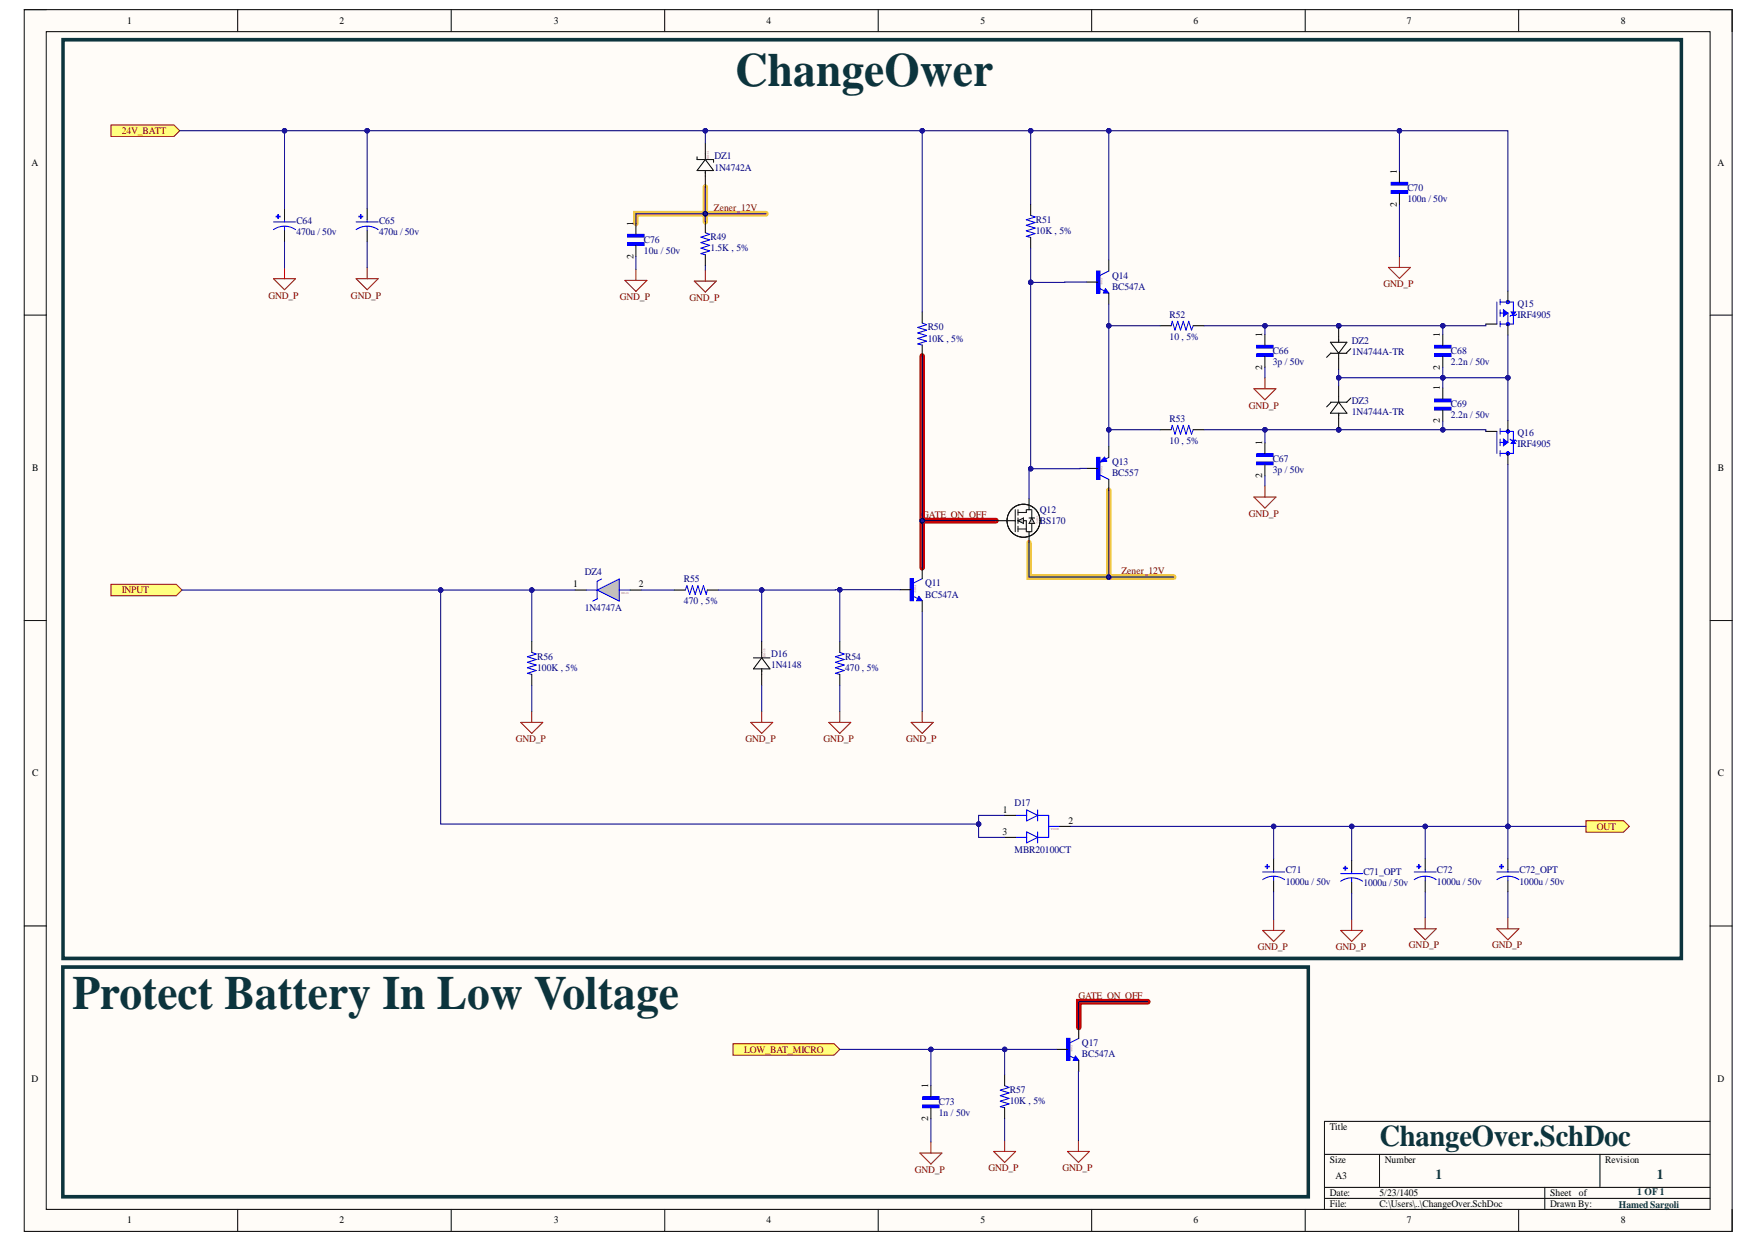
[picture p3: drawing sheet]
<svg xmlns="http://www.w3.org/2000/svg" width="297mm" height="210mm" viewBox="0 0 297 210" stroke-linecap="round" stroke-linejoin="round" font-family="sans-serif">
<defs><g id="words">
<g font-size="8" fill="#0c343d">
<text x="124.2" y="14.5">ChangeOwer</text>
<text x="12.3" y="170.5">Protect Battery In Low Voltage</text>
</g>
<text font-size="5.1" fill="#0c343d" x="233.1" y="193.7">ChangeOver.SchDoc</text>
<g font-size="2.4" fill="#0c343d">
<text x="242.5" y="199.3">1</text>
<text x="279.9" y="199.3">1</text>
</g>
<g font-size="1.7">
<text x="21.5" y="4">1</text>
<text x="57.4" y="4">2</text>
<text x="93.6" y="4">3</text>
<text x="129.5" y="4">4</text>
<text x="165.6" y="4">5</text>
<text x="201.7" y="4">6</text>
<text x="237.7" y="4">7</text>
<text x="273.8" y="4">8</text>
<text x="5.3" y="28">A</text>
<text x="290.2" y="28">A</text>
<text x="5.4" y="79.6">B</text>
<text x="290.3" y="79.6">B</text>
<text x="96.9" y="99.2">1</text>
<text x="107.9" y="99.2">2</text>
<text x="5.4" y="131.2">C</text>
<text x="290.3" y="131.2">C</text>
<text x="169.5" y="137.4">1</text>
<text x="169.4" y="141.1">3</text>
<text x="180.5" y="139.2">2</text>
<text x="5.3" y="182.8">D</text>
<text x="290.2" y="182.8">D</text>
<text x="224.7" y="191">Title</text>
<text x="224.7" y="196.5">Size</text>
<text x="234" y="196.5">Number</text>
<text x="271.2" y="196.5">Revision</text>
<text x="224.7" y="202.1">Date:</text>
<text x="224.7" y="204">File:</text>
<text x="225.6" y="199.3">A3</text>
<text x="233.1" y="202.1">5/23/1405</text>
<text x="233.1" y="204">C:\Users\..\ChangeOver.SchDoc</text>
<text x="261.9" y="202.1">Sheet</text>
<text x="261.9" y="204">Drawn By:</text>
<text x="266.8" y="202.1">of</text>
<text x="21.5" y="206.8">1</text>
<text x="57.4" y="206.8">2</text>
<text x="93.6" y="206.8">3</text>
<text x="129.5" y="206.8">4</text>
<text x="165.6" y="206.8">5</text>
<text x="201.7" y="206.8">6</text>
<text x="237.7" y="206.8">7</text>
<text x="273.8" y="206.8">8</text>
</g>
<g font-size="1.7" fill="#800000">
<text x="20.6" y="22.7">24V_BATT</text>
<text x="120.6" y="35.7">Zener_12V</text>
<text x="45.3" y="50.5">GND_P</text>
<text x="59.3" y="50.5">GND_P</text>
<text x="104.7" y="50.7">GND_P</text>
<text x="116.5" y="50.8">GND_P</text>
<text x="233.7" y="48.5">GND_P</text>
<text x="211" y="69.1">GND_P</text>
<text x="155.8" y="87.6">GATE_ON_OFF</text>
<text x="211" y="87.3">GND_P</text>
<text x="20.6" y="100.3">INPUT</text>
<text x="189.5" y="97">Zener_12V</text>
<text x="87.1" y="125.4">GND_P</text>
<text x="126" y="125.4">GND_P</text>
<text x="139.2" y="125.4">GND_P</text>
<text x="153.1" y="125.4">GND_P</text>
<text x="269.8" y="140.2">OUT</text>
<text x="212.5" y="160.6">GND_P</text>
<text x="225.7" y="160.6">GND_P</text>
<text x="238.1" y="160.3">GND_P</text>
<text x="252.1" y="160.3">GND_P</text>
<text x="182.2" y="168.9">GATE_ON_OFF</text>
<text x="125.7" y="177.9">LOW_BAT_MICRO</text>
<text x="167" y="198">GND_P</text>
<text x="179.5" y="198">GND_P</text>
<text x="154.6" y="198.2">GND_P</text>
</g>
<g font-size="1.7" fill="#000080">
<text x="120.7" y="26.9">DZ1</text>
<text x="120.7" y="28.8">1N4742A</text>
<text x="237.8" y="32.2">C70</text>
<text x="237.8" y="34.1">100n / 50v</text>
<text x="50.1" y="37.8">C64</text>
<text x="50.1" y="39.6">470u / 50v</text>
<text x="64" y="37.8">C65</text>
<text x="64" y="39.6">470u / 50v</text>
<text x="108.8" y="41">C76</text>
<text x="120" y="40.6">R49</text>
<text x="175" y="37.6">R51</text>
<text x="175" y="39.6">10K , 5%</text>
<text x="108.8" y="42.9">10u / 50v</text>
<text x="120" y="42.4">1.5K , 5%</text>
<text x="187.9" y="47.1">Q14</text>
<text x="187.9" y="49">BC547A</text>
<text x="197.6" y="53.7">R52</text>
<text x="256.4" y="51.8">Q15</text>
<text x="256.4" y="53.8">IRF4905</text>
<text x="156.8" y="55.8">R50</text>
<text x="156.8" y="57.7">10K , 5%</text>
<text x="197.6" y="57.5">10 , 5%</text>
<text x="215" y="59.8">C66</text>
<text x="228.4" y="58.2">DZ2</text>
<text x="245.2" y="59.8">C68</text>
<text x="215" y="61.6">3p / 50v</text>
<text x="228.4" y="60">1N4744A-TR</text>
<text x="245.2" y="61.6">2.2n / 50v</text>
<text x="197.6" y="71.3">R53</text>
<text x="228.4" y="68.2">DZ3</text>
<text x="228.4" y="70.2">1N4744A-TR</text>
<text x="245.2" y="68.8">C69</text>
<text x="245.2" y="70.7">2.2n / 50v</text>
<text x="197.6" y="75.1">10 , 5%</text>
<text x="256.4" y="73.6">Q16</text>
<text x="256.4" y="75.6">IRF4905</text>
<text x="187.9" y="78.5">Q13</text>
<text x="187.9" y="80.5">BC557</text>
<text x="215" y="78.1">C67</text>
<text x="215" y="80">3p / 50v</text>
<text x="175.7" y="86.6">Q12</text>
<text x="175.7" y="88.6">BS170</text>
<text x="98.8" y="97.2">DZ4</text>
<text x="115.6" y="98.3">R55</text>
<text x="156.3" y="99.1">Q11</text>
<text x="156.3" y="101">BC547A</text>
<text x="98.8" y="103.2">1N4747A</text>
<text x="115.6" y="102.1">470 , 5%</text>
<text x="90.8" y="111.5">R56</text>
<text x="90.8" y="113.4">100K , 5%</text>
<text x="130.3" y="111.1">D16</text>
<text x="130.3" y="112.9">1N4148</text>
<text x="142.8" y="111.5">R54</text>
<text x="142.8" y="113.4">470 , 5%</text>
<text x="171.4" y="136.3">D17</text>
<text x="171.4" y="144.1">MBR20100CT</text>
<text x="217.2" y="147.6">C71</text>
<text x="217.2" y="149.5">1000u / 50v</text>
<text x="230.4" y="147.8">C71_OPT</text>
<text x="230.4" y="149.8">1000u / 50v</text>
<text x="242.8" y="147.6">C72</text>
<text x="242.8" y="149.5">1000u / 50v</text>
<text x="256.8" y="147.6">C72_OPT</text>
<text x="256.8" y="149.5">1000u / 50v</text>
<text x="182.8" y="176.8">Q17</text>
<text x="182.8" y="178.7">BC547A</text>
<text x="170.6" y="184.7">R57</text>
<text x="158.6" y="186.7">C73</text>
<text x="158.6" y="188.6">1n / 50v</text>
<text x="170.6" y="186.6">10K , 5%</text>
</g>
<g font-size="1.7" fill="#0c343d">
<text x="276.6" y="202">1 OF 1</text>
<text x="273.5" y="204.2">Hamed Sargoli</text>
</g>
<g font-size="1.6">
<text x="236" y="29.3" transform="rotate(-90 236 29.3)">1</text>
<text x="236" y="34.9" transform="rotate(-90 236 34.9)">2</text>
<text x="107" y="38.1" transform="rotate(-90 107 38.1)">1</text>
<text x="107" y="43.7" transform="rotate(-90 107 43.7)">2</text>
<text x="213.3" y="56.9" transform="rotate(-90 213.3 56.9)">1</text>
<text x="243.3" y="56.9" transform="rotate(-90 243.3 56.9)">1</text>
<text x="213.3" y="62.5" transform="rotate(-90 213.3 62.5)">2</text>
<text x="243.3" y="65.9" transform="rotate(-90 243.3 65.9)">1</text>
<text x="243.3" y="62.5" transform="rotate(-90 243.3 62.5)">2</text>
<text x="243.3" y="71.5" transform="rotate(-90 243.3 71.5)">2</text>
<text x="213.3" y="75.2" transform="rotate(-90 213.3 75.2)">1</text>
<text x="213.3" y="80.8" transform="rotate(-90 213.3 80.8)">2</text>
<text x="156.8" y="183.9" transform="rotate(-90 156.8 183.9)">1</text>
<text x="156.8" y="189.4" transform="rotate(-90 156.8 189.4)">2</text>
</g>
<g font-size=".5" fill="#a64d79">
<text x="119.8" y="26.8" transform="rotate(-90 119.8 26.8)">DO-41</text>
<text x="185.9" y="46.9" transform="rotate(90 185.9 46.9)">TO92</text>
<text x="185.9" y="78.8" transform="rotate(90 185.9 78.8)">TO92</text>
<text x="175.1" y="87.2" transform="rotate(90 175.1 87.2)">TO92</text>
<text x="105" y="100.3">DO-41</text>
<text x="154.5" y="98.9" transform="rotate(90 154.5 98.9)">TO92</text>
<text x="129.4" y="111" transform="rotate(-90 129.4 111)">DO-35</text>
<text x="177.6" y="140.2">TO220</text>
<text x="180.9" y="176.6" transform="rotate(90 180.9 176.6)">TO92</text>
</g>
</g></defs>
<path d="M4.1 1.6h288.6v206.5h-288.6z" fill-rule="evenodd" fill="#fffcf8"/>
<path d="M4.1 1.6h288.6v206.5h-288.6z" fill="none" stroke="#000" stroke-width=".17"/>
<path d="M7.8 5.4h281.1v199h-281.1z" fill-rule="evenodd" fill="#fffcf8"/>
<g fill="none" stroke="#000" stroke-width=".17">
<path d="M4.1 1.6h3.7M7.8 5.4h281.1v199h-281.1zM40.2 1.6v3.8M76.2 1.6v3.8M112.3 1.6v3.8M148.4 1.6v3.8M184.5 1.6v3.8M220.5 1.6v3.8M256.6 1.6v3.8M288.9 1.6h3.8v3.8M4.1 53.3h3.7M288.9 53.3h3.8"/>
<path d="M4.1 104.9h3.7M288.9 104.9h3.8M4.1 156.5h3.7M288.9 156.5h3.8M223.8 195.1h65.1M233.1 195.1v5.6M270.3 195.1v5.6M288.9 189.5h-65.1v14.9M40.2 204.4v3.7M76.2 204.4v3.7M112.3 204.4v3.7M148.4 204.4v3.7"/>
<path d="M184.5 204.4v3.7M220.5 204.4v3.7M223.8 200.7h65.1M223.8 202.5h65.1M256.6 204.4v3.7M261 200.7v3.7M292.7 204.4v3.7"/>
</g>
<path d="M119.2 31.6v4.5h-11.8v1.7M129.4 36.1h-10.2v1.4M187.3 82.9v14.6h-13.4v-5.8M187.3 97.5h11" fill="none" stroke="#f1c232" stroke-width=".95"/>
<path d="M155.8 60.2v35.7M155.8 88h12.5M193.9 169.3h-11.6v4.3" fill="none" stroke="#c00" stroke-width=".95"/>
<path d="M252.9 51v3.8M253.5 50.6v.9M253.5 52.4v1.1M253.5 54.3v.9M253.5 52.9h1.3v1.9M253.5 51h2.2v3.8h-2.2M256.3 53.1l-.2 .2h-.8l-.2 .2" fill="none" stroke="#00f" stroke-width=".17"/>
<path d="M255.3 52.7h.8l-.4 .6z" fill="#00f"/>
<path d="M255.3 52.7h.8l-.4 .6z" fill="none" stroke="#00f" stroke-width=".17"/>
<path d="M254 52.4l.8 .5-.8 .6z" fill="#00f"/>
<g fill="none" stroke="#00f" stroke-width=".17">
<path d="M254 52.4l.8 .5-.8 .6zM252.9 72.9v3.7M253.5 72.4v1M253.5 74.2v1.1M253.5 76.2v.9M253.5 72.9h2.2v3.7h-2.2M254.8 72.9v1.9h-1.3M255.1 74.2l.2 .2h.8l.2 .2"/>
<circle cx="254.8" cy="54.8" r=".26"/>
<circle cx="254.8" cy="51" r=".26"/>
</g>
<path d="M251.1 54.8h1.8M254.8 49.2v1.8M254.8 54.8v1.8" fill="none" stroke="#000" stroke-width=".17"/>
<path d="M255.7 74.4l.4 .5h-.8z" fill="#00f"/>
<path d="M255.7 74.4l.4 .5h-.8z" fill="none" stroke="#00f" stroke-width=".17"/>
<path d="M254 74.2l.8 .6-.8 .5z" fill="#00f"/>
<g fill="none" stroke="#00f" stroke-width=".17">
<path d="M197.9 55.1l.2-.8 .4 1.5 .5-1.5 .5 1.5 .4-1.5 .5 1.5 .5-1.5 .4 1.5 .3-.7M254 74.2l.8 .6-.8 .5z"/>
<circle cx="254.8" cy="72.9" r=".26"/>
<circle cx="254.8" cy="76.6" r=".26"/>
</g>
<path d="M196 55.1h1.9M201.6 55.1h1.9M251.1 72.9h1.8M254.8 71v1.9M254.8 76.6v1.9" fill="none" stroke="#000" stroke-width=".17"/>
<path d="M212.3 58.4h2.8v.4h-2.8z" fill-rule="evenodd" fill="#00f"/>
<path d="M212.3 58.4h2.8v.4h-2.8z" fill="none" stroke="#00f" stroke-width=".17"/>
<path d="M212.3 59.8h2.8v.4h-2.8z" fill-rule="evenodd" fill="#00f"/>
<path d="M212.3 59.8h2.8v.4h-2.8zM197.9 72.6l.2-.7 .4 1.5 .5-1.5 .5 1.5 .4-1.5 .5 1.5 .5-1.5 .4 1.5 .3-.8" fill="none" stroke="#00f" stroke-width=".17"/>
<path d="M213.7 56.5v1.9M196 72.6h1.9M201.6 72.6h1.9M213.7 60.2v1.9" fill="none" stroke="#000" stroke-width=".17"/>
<path d="M212.3 76.7h2.8v.4h-2.8z" fill-rule="evenodd" fill="#00f"/>
<path d="M212.3 76.7h2.8v.4h-2.8z" fill="none" stroke="#00f" stroke-width=".17"/>
<path d="M212.3 78.1h2.8v.4h-2.8z" fill-rule="evenodd" fill="#00f"/>
<path d="M212.3 78.1h2.8v.4h-2.8z" fill="none" stroke="#00f" stroke-width=".17"/>
<path d="M213.7 74.8v1.9M213.7 78.5v1.9" fill="none" stroke="#000" stroke-width=".17"/>
<path d="M242.4 58.4h2.8v.4h-2.8z" fill-rule="evenodd" fill="#00f"/>
<path d="M242.4 58.4h2.8v.4h-2.8z" fill="none" stroke="#00f" stroke-width=".17"/>
<path d="M242.4 59.8h2.8v.4h-2.8z" fill-rule="evenodd" fill="#00f"/>
<path d="M242.4 59.8h2.8v.4h-2.8z" fill="none" stroke="#00f" stroke-width=".17"/>
<path d="M243.8 56.5v1.9M243.8 60.2v1.9" fill="none" stroke="#000" stroke-width=".17"/>
<path d="M242.4 67.4h2.8v.5h-2.8z" fill-rule="evenodd" fill="#00f"/>
<path d="M242.4 67.4h2.8v.5h-2.8z" fill="none" stroke="#00f" stroke-width=".17"/>
<path d="M242.4 68.8h2.8v.5h-2.8z" fill-rule="evenodd" fill="#00f"/>
<path d="M242.4 68.8h2.8v.5h-2.8z" fill="none" stroke="#00f" stroke-width=".17"/>
<path d="M243.8 65.6v1.8M243.8 69.3v1.9" fill="none" stroke="#000" stroke-width=".17"/>
<circle cx="226.2" cy="55.1" r=".37" fill="#000080"/>
<circle cx="226.2" cy="55.1" r=".37" fill="none" stroke="#000080" stroke-width=".17"/>
<path d="M226.2 55.1v1.8" fill="none" stroke="#000" stroke-width=".17"/>
<circle cx="226.2" cy="55.1" r=".37" fill="#000080"/>
<circle cx="226.2" cy="55.1" r=".37" fill="none" stroke="#000080" stroke-width=".17"/>
<path d="M224.8 57.8h2.8l-1.4 1.9zM224.8 59.7h2.8M224.9 59.7l-.8 .7M226.2 56.9v.9M226.2 59.7v2.8M228.2 58.9l-.7 .7" fill="none" stroke="#000" stroke-width=".17"/>
<circle cx="226.2" cy="72.6" r=".37" fill="#000080"/>
<circle cx="226.2" cy="72.6" r=".37" fill="none" stroke="#000080" stroke-width=".17"/>
<path d="M226.2 70.8v1.8" fill="none" stroke="#000" stroke-width=".17"/>
<circle cx="226.2" cy="72.6" r=".37" fill="#000080"/>
<circle cx="226.2" cy="72.6" r=".37" fill="none" stroke="#000080" stroke-width=".17"/>
<path d="M224.8 68h2.8M224.9 68l-.7 .8M226.2 65.2v2.8M226.2 69.8v1M226.2 68l1.4 1.8h-2.8zM228.2 67.3l-.7 .7" fill="none" stroke="#000" stroke-width=".17"/>
<path d="M185.3 45.8h.6v3.7h-.6z" fill-rule="evenodd" fill="#00f"/>
<path d="M185.3 45.8h.6v3.7h-.6zM185.7 48.7l.9 .5M186.8 48.8l.5 .7h-.9zM186.8 49.2l.1 .1h-.3l.2-.3 .4 .4h-.6M187.3 45.8l-1.4 .7" fill="none" stroke="#00f" stroke-width=".17"/>
<path d="M183.6 47.7h1.9M187.3 43.9v1.9M187.3 49.5v1.9" fill="none" stroke="#000" stroke-width=".17"/>
<path d="M185.3 77.3h.6v3.7h-.6z" fill-rule="evenodd" fill="#00f"/>
<path d="M174.1 36.4l.8 .3-1.5 .4 1.5 .5-1.5 .5 1.5 .4-1.5 .5 1.5 .5-1.5 .4 .7 .2M185.3 77.3h.6v3.7h-.6zM186.6 77.8h-.3l.3-.2 .2 .3h-.8l.6-.5 .3 .5M186.6 77.3l.4 .6-1.1 .2zM187.3 77.3l-.5 .3M185.9 80.3l1.4 .7" fill="none" stroke="#00f" stroke-width=".17"/>
<g fill="none" stroke="#000" stroke-width=".17">
<path d="M174.1 34.5v1.9M174.1 40.1v1.9M183.6 79.2h1.9M187.3 75.4v1.9M168.3 88h3.2M171.5 86.1v3.8M172 86.1v1M172 87.5v1M172 88.9v1M172 89.4h1.4M172.9 88h.5v1.9M173.4 86.1v.5h-1.4"/>
<path d="M173.9 84.3v1.8M173.9 89.9v1.8M173.9 87.5h.9M174.3 86.1v1.4M174.3 88.5v1.4M187.3 81v1.9"/>
<circle cx="172.9" cy="88" r="2.79"/>
</g>
<path d="M172 88l.9-.5v1z" fill="#c0c0c0"/>
<path d="M172 88l.9-.5v1z" fill="none" stroke="#000" stroke-width=".17"/>
<path d="M174.3 87.5l.5 1h-.9z" fill="#c0c0c0"/>
<path d="M173.5 89.9h.7M173.5 86.1h.7M174.3 87.5l.5 1h-.9z" fill="none" stroke="#000" stroke-width=".17"/>
<path d="M235.1 30.8h2.7v.5h-2.7z" fill-rule="evenodd" fill="#00f"/>
<path d="M235.1 30.8h2.7v.5h-2.7z" fill="none" stroke="#00f" stroke-width=".17"/>
<path d="M235.1 32.2h2.7v.5h-2.7z" fill-rule="evenodd" fill="#00f"/>
<g fill="none" stroke="#00f" stroke-width=".17">
<path d="M235.1 32.2h2.7v.5h-2.7zM155.8 54.6l.8 .3-1.5 .4 1.5 .5-1.5 .5 1.5 .4-1.5 .5 1.5 .5-1.5 .4 .7 .2M115.8 99.7l.3-.7 .4 1.5 .5-1.5 .5 1.5 .4-1.5 .5 1.5 .5-1.5 .4 1.5 .2-.8M89.8 110.3l.8 .2-1.5 .5 1.5 .5-1.5 .4 1.5 .5-1.5 .5 1.5 .4-1.5 .5 .7 .2M141.9 110.3l.7 .2-1.5 .5 1.5 .5-1.5 .4 1.5 .5-1.5 .5 1.5 .4-1.5 .5 .8 .2M171.6 137.8h1.9M173.5 136.9l1.8 .9-1.8 .9zM175.3 137.8h1.9v3.7h-1.9M175.3 136.9v1.8M177.2 139.7h1.9M171.6 141.5h1.9M173.5 140.6l1.8 .9-1.8 1z"/>
<path d="M175.3 140.6v1.9"/>
</g>
<g fill="none" stroke="#000" stroke-width=".17">
<path d="M236.5 29v1.8M236.5 32.7v1.8M155.8 52.7v1.9M155.8 58.3v1.9M113.9 99.7h1.9M119.5 99.7h1.9M89.8 108.4v1.9M89.8 114v1.8M141.9 108.4v1.9M141.9 114v1.8M169.7 137.8h1.9M179.1 139.7h1.8"/>
<path d="M169.7 141.5h1.9"/>
</g>
<path d="M253.6 146.1h.1v.7h-.1z" fill-rule="evenodd" fill="#00f"/>
<path d="M253.6 146.1h.1v.7h-.1z" fill="none" stroke="#00f" stroke-width=".17"/>
<path d="M253.4 146.4l.6 .1z" fill-rule="evenodd" fill="#00f"/>
<path d="M119.2 39.3l.7 .3-1.5 .5 1.5 .4-1.5 .5 1.5 .5-1.5 .4 1.5 .5-1.5 .5 .8 .1M252.9 148.7a3.2 3.2 0 0 1 3.7 0M252.9 147.4h3.7M253.4 146.4l.6 .1zM254.8 147v.4M254.8 148.1v.8" fill="none" stroke="#00f" stroke-width=".17"/>
<path d="M119.2 37.5v1.8M119.2 43v1.9M254.8 145.1v1.9M254.8 148.9v1.8" fill="none" stroke="#000" stroke-width=".17"/>
<path d="M18.7 21.1h10.7l1 1-1 1h-10.7z" fill-rule="evenodd" fill="#ffff80"/>
<path d="M18.7 21.1h10.7l1 1-1 1h-10.7z" fill="none" stroke="#800000" stroke-width=".17"/>
<path d="M18.7 98.8h11.1l.9 .9-.9 1h-11.1z" fill-rule="evenodd" fill="#ffff80"/>
<path d="M18.7 98.8h11.1l.9 .9-.9 1h-11.1z" fill="none" stroke="#800000" stroke-width=".17"/>
<path d="M268 138.7h6.3l1 1-1 .9h-6.3z" fill-rule="evenodd" fill="#ffff80"/>
<path d="M268 138.7h6.3l1 1-1 .9h-6.3z" fill="none" stroke="#800000" stroke-width=".17"/>
<path d="M153.8 97.8h.5v3.7h-.5z" fill-rule="evenodd" fill="#00f"/>
<path d="M153.8 97.8h.5v3.7h-.5zM155.8 97.8l-1.5 .7M154.2 100.7l.9 .5M155.3 100.8l.5 .7h-.9zM155.3 101.2l.1 .1h-.3l.2-.3 .3 .4h-.5" fill="none" stroke="#00f" stroke-width=".17"/>
<path d="M152.1 99.7h1.9M155.8 95.9v1.9M155.8 101.5v1.9" fill="none" stroke="#000" stroke-width=".17"/>
<path d="M180.2 175.5h.6v3.7h-.6z" fill-rule="evenodd" fill="#00f"/>
<path d="M180.2 175.5h.6v3.7h-.6zM180.6 178.4l.9 .5M181.7 178.5l.6 .7h-1zM181.7 178.8l.1 .2h-.3l.2-.3 .4 .4h-.6M182.3 175.5l-1.5 .7M169.7 183.5l.8 .3-1.5 .4 1.5 .5-1.5 .5 1.5 .4-1.5 .5 1.5 .5-1.5 .4 .7 .2" fill="none" stroke="#00f" stroke-width=".17"/>
<path d="M178.5 177.4h1.9M182.3 173.6v1.9M182.3 179.2v1.9M169.7 181.6v1.9M169.7 187.2v1.9" fill="none" stroke="#000" stroke-width=".17"/>
<circle cx="155.8" cy="88" r=".37" fill="#000080"/>
<circle cx="155.8" cy="88" r=".37" fill="none" stroke="#000080" stroke-width=".17"/>
<path d="M123.9 176.4h17l1 1-1 .9h-17z" fill-rule="evenodd" fill="#ffff80"/>
<path d="M123.9 176.4h17l1 1-1 .9h-17z" fill="none" stroke="#800000" stroke-width=".17"/>
<path d="M46.9 36.3h.1v.6h-.1z" fill-rule="evenodd" fill="#00f"/>
<path d="M46.9 36.3h.1v.6h-.1z" fill="none" stroke="#00f" stroke-width=".17"/>
<path d="M46.7 36.6h.6h-.6z" fill-rule="evenodd" fill="#00f"/>
<path d="M46.2 38.8a3.2 3.2 0 0 1 3.7 0M46.2 37.5h3.7M46.7 36.6h.6h-.6zM48.1 37.1v.4M48.1 38.3v.7" fill="none" stroke="#00f" stroke-width=".17"/>
<path d="M48.1 35.3v1.8M48.1 39v1.9" fill="none" stroke="#000" stroke-width=".17"/>
<path d="M60.9 36.3h.1v.6h-.1z" fill-rule="evenodd" fill="#00f"/>
<path d="M60.9 36.3h.1v.6h-.1z" fill="none" stroke="#00f" stroke-width=".17"/>
<path d="M60.6 36.6h.7h-.7z" fill-rule="evenodd" fill="#00f"/>
<path d="M60.2 38.8a3.3 3.3 0 0 1 3.7 0M60.2 37.5h3.7M60.6 36.6h.7h-.7zM62 37.1v.4M62 38.3v.7" fill="none" stroke="#00f" stroke-width=".17"/>
<path d="M62 35.3v1.8M62 39v1.9" fill="none" stroke="#000" stroke-width=".17"/>
<path d="M46.2 47.1h3.7l-1.8 1.9zM48.1 45.2v1.9" fill="none" stroke="#800000" stroke-width=".17"/>
<path d="M155.9 185.4h2.8v.4h-2.8z" fill-rule="evenodd" fill="#00f"/>
<path d="M155.9 185.4h2.8v.4h-2.8z" fill="none" stroke="#00f" stroke-width=".17"/>
<path d="M155.9 186.7h2.8v.5h-2.8z" fill-rule="evenodd" fill="#00f"/>
<path d="M155.9 186.7h2.8v.5h-2.8z" fill="none" stroke="#00f" stroke-width=".17"/>
<path d="M157.3 183.5v1.9M157.3 187.2v1.9" fill="none" stroke="#000" stroke-width=".17"/>
<path d="M10.6 6.7h273.5v155.3h-273.5zM10.6 163.4h210.5v38.9h-210.5z" fill="none" stroke="#0c343d" stroke-width=".61"/>
<path d="M239.7 146.1h.1v.7h-.1z" fill-rule="evenodd" fill="#00f"/>
<path d="M239.7 146.1h.1v.7h-.1z" fill="none" stroke="#00f" stroke-width=".17"/>
<path d="M239.4 146.4l.7 .1z" fill-rule="evenodd" fill="#00f"/>
<path d="M238.9 148.7a3.2 3.2 0 0 1 3.8 0M238.9 147.4h3.8M239.4 146.4l.7 .1zM240.8 147v.4M240.8 148.1v.8" fill="none" stroke="#00f" stroke-width=".17"/>
<path d="M240.8 145.1v1.9M240.8 148.9v1.8" fill="none" stroke="#000" stroke-width=".17"/>
<path d="M227.3 146.4h.1v.7h-.1z" fill-rule="evenodd" fill="#00f"/>
<path d="M227.3 146.4h.1v.7h-.1z" fill="none" stroke="#00f" stroke-width=".17"/>
<path d="M227 146.7h.6v.1h-.6z" fill-rule="evenodd" fill="#00f"/>
<path d="M226.5 148.9a3.2 3.2 0 0 1 3.7 0M226.5 147.6h3.7M227 146.7h.6v.1h-.6zM228.4 147.3v.3M228.4 148.4v.7" fill="none" stroke="#00f" stroke-width=".17"/>
<path d="M228.4 145.4v1.9M228.4 149.1v1.9" fill="none" stroke="#000" stroke-width=".17"/>
<path d="M214.1 146.1l.1 .7z" fill-rule="evenodd" fill="#00f"/>
<path d="M214.1 146.1l.1 .7z" fill="none" stroke="#00f" stroke-width=".17"/>
<path d="M213.8 146.4l.6 .1z" fill-rule="evenodd" fill="#00f"/>
<path d="M213.3 148.7a3.2 3.2 0 0 1 3.8 0M213.3 147.4h3.8M213.8 146.4l.6 .1zM215.2 147v.4M215.2 148.1v.8" fill="none" stroke="#00f" stroke-width=".17"/>
<path d="M215.2 145.1v1.9M215.2 148.9v1.8" fill="none" stroke="#000" stroke-width=".17"/>
<g fill="none" stroke="#800000" stroke-width=".17">
<path d="M60.2 47.1h3.7l-1.9 1.9zM62 45.2v1.9M117.3 47.5h3.7l-1.8 1.9zM119.2 45.6v1.9M234.6 45.2h3.7l-1.8 1.9zM236.5 43.3v1.9M211.9 65.7h3.7l-1.9 1.9zM213.7 63.8v1.9M211.9 84h3.7l-1.9 1.9zM213.7 82.1v1.9M88 122.1h3.7l-1.9 1.8zM89.8 120.2v1.9"/>
<path d="M126.8 122.1h3.8l-1.9 1.8zM128.7 120.2v1.9M140 122.1h3.8l-1.9 1.8zM141.9 120.2v1.9M154 122.1h3.7l-1.9 1.8zM155.8 120.2v1.9M213.3 157.2h3.8l-1.9 1.9zM215.2 155.4v1.8M226.5 157.2h3.7l-1.8 1.9zM228.4 155.4v1.8M238.9 157h3.8l-1.9 1.8zM240.8 155.1v1.9"/>
<path d="M252.9 157h3.7l-1.8 1.8zM254.8 155.1v1.9M155.4 194.9h3.8l-1.9 1.8zM157.3 193v1.9M167.9 194.6h3.7l-1.9 1.9zM169.7 192.7v1.9M180.4 194.6h3.7l-1.9 1.9zM182.2 192.7v1.9"/>
</g>
<path d="M100.9 99.7l3.7-1.8v3.7z" fill="#c0c0c0"/>
<path d="M99 99.7h1.9M100.9 99.7l3.7-1.8v3.7zM101.7 97.9l-.8 .3v3l-.7 .4M104.6 99.7h1.9" fill="none" stroke="#00f" stroke-width=".17"/>
<path d="M117.8 26.5v.5h2.8v.4M119.2 24.2v2.8M119.2 28.8v2.8M119.2 27l1.4 1.8h-2.8zM97.2 99.7h1.8M106.5 99.7h1.8M127.3 111.2h2.8M128.7 108.4v2.8M128.7 113v2.8M128.7 111.2l1.4 1.8h-2.8z" fill="none" stroke="#000" stroke-width=".17"/>
<path d="M105.6 47.4h3.7l-1.9 1.8zM107.4 45.5v1.9" fill="none" stroke="#800000" stroke-width=".17"/>
<path d="M106 39.6h2.8v.5h-2.8z" fill-rule="evenodd" fill="#00f"/>
<path d="M106 39.6h2.8v.5h-2.8z" fill="none" stroke="#00f" stroke-width=".17"/>
<path d="M106 41h2.8v.5h-2.8z" fill-rule="evenodd" fill="#00f"/>
<path d="M106 41h2.8v.5h-2.8z" fill="none" stroke="#00f" stroke-width=".17"/>
<path d="M107.4 37.8v1.8M107.4 41.5v1.8" fill="none" stroke="#000" stroke-width=".17"/>
<path d="M213.7 55.1v1.4" fill="none" stroke="#000080" stroke-width=".17"/>
<circle cx="213.7" cy="55.1" r=".37" fill="#000080"/>
<g fill="none" stroke="#000080" stroke-width=".17">
<path d="M213.7 62.1v1.7M213.7 72.6v2.2"/>
<circle cx="213.7" cy="55.1" r=".37"/>
</g>
<circle cx="213.7" cy="72.6" r=".37" fill="#000080"/>
<g fill="none" stroke="#000080" stroke-width=".17">
<path d="M226.2 62.5v1.3M213.7 80.4v1.7"/>
<circle cx="213.7" cy="72.6" r=".37"/>
</g>
<circle cx="226.2" cy="63.8" r=".37" fill="#000080"/>
<g fill="none" stroke="#000080" stroke-width=".17">
<path d="M243.8 71.2v1.4"/>
<circle cx="226.2" cy="63.8" r=".37"/>
</g>
<circle cx="243.8" cy="72.6" r=".37" fill="#000080"/>
<g fill="none" stroke="#000080" stroke-width=".17">
<path d="M243.8 63.8v1.8"/>
<circle cx="243.8" cy="72.6" r=".37"/>
</g>
<circle cx="243.8" cy="63.8" r=".37" fill="#000080"/>
<g fill="none" stroke="#000080" stroke-width=".17">
<path d="M243.8 62.1v1.7"/>
<circle cx="243.8" cy="63.8" r=".37"/>
</g>
<circle cx="243.8" cy="63.8" r=".37" fill="#000080"/>
<g fill="none" stroke="#000080" stroke-width=".17">
<path d="M243.8 55.1v1.4"/>
<circle cx="243.8" cy="63.8" r=".37"/>
</g>
<circle cx="243.8" cy="55.1" r=".37" fill="#000080"/>
<g fill="none" stroke="#000080" stroke-width=".17">
<path d="M187.3 55.1h8.7"/>
<circle cx="243.8" cy="55.1" r=".37"/>
</g>
<circle cx="187.3" cy="55.1" r=".37" fill="#000080"/>
<g fill="none" stroke="#000080" stroke-width=".17">
<path d="M187.3 72.6h8.7"/>
<circle cx="187.3" cy="55.1" r=".37"/>
</g>
<circle cx="187.3" cy="72.6" r=".37" fill="#000080"/>
<g fill="none" stroke="#000080" stroke-width=".17">
<path d="M174.1 34.5v-12.4h13.2v21.8"/>
<circle cx="187.3" cy="72.6" r=".37"/>
</g>
<circle cx="174.1" cy="22.1" r=".37" fill="#000080"/>
<circle cx="174.1" cy="22.1" r=".37" fill="none" stroke="#000080" stroke-width=".17"/>
<circle cx="187.3" cy="22.1" r=".37" fill="#000080"/>
<g fill="none" stroke="#000080" stroke-width=".17">
<path d="M187.3 82.9v14.6h-13.4v-5.8"/>
<circle cx="187.3" cy="22.1" r=".37"/>
</g>
<circle cx="187.3" cy="97.5" r=".37" fill="#000080"/>
<g fill="none" stroke="#000080" stroke-width=".17">
<path d="M187.3 97.5h11"/>
<circle cx="187.3" cy="97.5" r=".37"/>
</g>
<circle cx="187.3" cy="97.5" r=".37" fill="#000080"/>
<g fill="none" stroke="#000080" stroke-width=".17">
<path d="M236.5 22.1v6.9M236.5 34.5v8.8"/>
<circle cx="187.3" cy="97.5" r=".37"/>
</g>
<circle cx="236.5" cy="22.1" r=".37" fill="#000080"/>
<g fill="none" stroke="#000080" stroke-width=".17">
<path d="M174.1 22.1h-18.3v30.6"/>
<circle cx="236.5" cy="22.1" r=".37"/>
</g>
<circle cx="155.8" cy="22.1" r=".37" fill="#000080"/>
<circle cx="155.8" cy="22.1" r=".37" fill="none" stroke="#000080" stroke-width=".17"/>
<circle cx="174.1" cy="22.1" r=".37" fill="#000080"/>
<g fill="none" stroke="#000080" stroke-width=".17">
<path d="M187.3 22.1h67.5v27.1M89.8 115.8v4.4M128.7 115.8v4.4M141.9 115.8v4.4"/>
<circle cx="174.1" cy="22.1" r=".37"/>
</g>
<circle cx="236.5" cy="22.1" r=".37" fill="#000080"/>
<circle cx="236.5" cy="22.1" r=".37" fill="none" stroke="#000080" stroke-width=".17"/>
<circle cx="187.3" cy="22.1" r=".37" fill="#000080"/>
<g fill="none" stroke="#000080" stroke-width=".17">
<path d="M203.5 72.6h47.6v.3"/>
<circle cx="187.3" cy="22.1" r=".37"/>
</g>
<circle cx="213.7" cy="72.6" r=".37" fill="#000080"/>
<circle cx="213.7" cy="72.6" r=".37" fill="none" stroke="#000080" stroke-width=".17"/>
<circle cx="226.2" cy="72.6" r=".37" fill="#000080"/>
<circle cx="226.2" cy="72.6" r=".37" fill="none" stroke="#000080" stroke-width=".17"/>
<circle cx="243.8" cy="72.6" r=".37" fill="#000080"/>
<g fill="none" stroke="#000080" stroke-width=".17">
<path d="M251.1 54.8v.3h-47.6"/>
<circle cx="243.8" cy="72.6" r=".37"/>
</g>
<circle cx="213.7" cy="55.1" r=".37" fill="#000080"/>
<circle cx="213.7" cy="55.1" r=".37" fill="none" stroke="#000080" stroke-width=".17"/>
<circle cx="226.2" cy="55.1" r=".37" fill="#000080"/>
<circle cx="226.2" cy="55.1" r=".37" fill="none" stroke="#000080" stroke-width=".17"/>
<circle cx="243.8" cy="55.1" r=".37" fill="#000080"/>
<g fill="none" stroke="#000080" stroke-width=".17">
<path d="M254.8 63.8h-28.6v1.4"/>
<circle cx="243.8" cy="55.1" r=".37"/>
</g>
<circle cx="226.2" cy="63.8" r=".37" fill="#000080"/>
<circle cx="226.2" cy="63.8" r=".37" fill="none" stroke="#000080" stroke-width=".17"/>
<circle cx="243.8" cy="63.8" r=".37" fill="#000080"/>
<circle cx="243.8" cy="63.8" r=".37" fill="none" stroke="#000080" stroke-width=".17"/>
<circle cx="254.8" cy="63.8" r=".38" fill="#000080"/>
<g fill="none" stroke="#000080" stroke-width=".17">
<path d="M254.8 56.6v14.4"/>
<circle cx="254.8" cy="63.8" r=".38"/>
</g>
<circle cx="254.8" cy="63.8" r=".38" fill="#000080"/>
<g fill="none" stroke="#000080" stroke-width=".17">
<path d="M187.3 51.4v24"/>
<circle cx="254.8" cy="63.8" r=".38"/>
</g>
<circle cx="187.3" cy="55.1" r=".37" fill="#000080"/>
<circle cx="187.3" cy="55.1" r=".37" fill="none" stroke="#000080" stroke-width=".17"/>
<circle cx="187.3" cy="72.6" r=".37" fill="#000080"/>
<g fill="none" stroke="#000080" stroke-width=".17">
<path d="M165.3 139.3v2.2h4.4"/>
<circle cx="187.3" cy="72.6" r=".37"/>
</g>
<circle cx="165.3" cy="139.3" r=".37" fill="#000080"/>
<g fill="none" stroke="#000080" stroke-width=".17">
<path d="M180.9 139.7h59.9"/>
<circle cx="165.3" cy="139.3" r=".37"/>
</g>
<circle cx="215.2" cy="139.7" r=".38" fill="#000080"/>
<circle cx="215.2" cy="139.7" r=".38" fill="none" stroke="#000080" stroke-width=".17"/>
<circle cx="228.4" cy="139.7" r=".37" fill="#000080"/>
<circle cx="228.4" cy="139.7" r=".37" fill="none" stroke="#000080" stroke-width=".17"/>
<circle cx="240.8" cy="139.7" r=".37" fill="#000080"/>
<g fill="none" stroke="#000080" stroke-width=".17">
<path d="M254.8 139.7h13.2M240.8 150.7v4.4M254.8 150.7v4.4"/>
<circle cx="240.8" cy="139.7" r=".37"/>
</g>
<circle cx="254.8" cy="139.7" r=".38" fill="#000080"/>
<g fill="none" stroke="#000080" stroke-width=".17">
<path d="M129.4 36.1h-10.2v1.4M119.2 44.9v.7"/>
<circle cx="254.8" cy="139.7" r=".38"/>
</g>
<circle cx="119.2" cy="36.1" r=".37" fill="#000080"/>
<g fill="none" stroke="#000080" stroke-width=".17">
<path d="M169.7 177.4h8.8"/>
<circle cx="119.2" cy="36.1" r=".37"/>
</g>
<circle cx="169.7" cy="177.4" r=".37" fill="#000080"/>
<g fill="none" stroke="#000080" stroke-width=".17">
<path d="M48.1 40.9v4.3M62 40.9v4.3M30.7 99.7h43.8M169.7 189.1v3.6M182.3 181.1l-.1 11.6"/>
<circle cx="169.7" cy="177.4" r=".37"/>
</g>
<circle cx="74.5" cy="99.7" r=".37" fill="#000080"/>
<g fill="none" stroke="#000080" stroke-width=".17">
<path d="M157.3 177.4v6.1M193.9 169.3h-11.6v4.3M157.3 189.1v3.9"/>
<circle cx="74.5" cy="99.7" r=".37"/>
</g>
<circle cx="157.3" cy="177.4" r=".37" fill="#000080"/>
<g fill="none" stroke="#000080" stroke-width=".17">
<path d="M141.9 99.7h10.2"/>
<circle cx="157.3" cy="177.4" r=".37"/>
</g>
<circle cx="141.9" cy="99.7" r=".37" fill="#000080"/>
<g fill="none" stroke="#000080" stroke-width=".17">
<path d="M128.7 99.7v8.7M155.8 103.4v16.8"/>
<circle cx="141.9" cy="99.7" r=".37"/>
</g>
<circle cx="128.7" cy="99.7" r=".37" fill="#000080"/>
<g fill="none" stroke="#000080" stroke-width=".17">
<path d="M121.4 99.7h20.5v8.7"/>
<circle cx="128.7" cy="99.7" r=".37"/>
</g>
<circle cx="128.7" cy="99.7" r=".37" fill="#000080"/>
<circle cx="128.7" cy="99.7" r=".37" fill="none" stroke="#000080" stroke-width=".17"/>
<circle cx="141.9" cy="99.7" r=".37" fill="#000080"/>
<g fill="none" stroke="#000080" stroke-width=".17">
<path d="M89.8 108.4v-8.7h-15.3v39.6h90.8v-1.5h4.4"/>
<circle cx="141.9" cy="99.7" r=".37"/>
</g>
<circle cx="89.9" cy="99.7" r=".37" fill="#000080"/>
<circle cx="89.9" cy="99.7" r=".37" fill="none" stroke="#000080" stroke-width=".17"/>
<circle cx="74.5" cy="99.7" r=".37" fill="#000080"/>
<circle cx="74.5" cy="99.7" r=".37" fill="none" stroke="#000080" stroke-width=".17"/>
<circle cx="165.3" cy="139.3" r=".37" fill="#000080"/>
<g fill="none" stroke="#000080" stroke-width=".17">
<path d="M48.1 22.1v13.2"/>
<circle cx="165.3" cy="139.3" r=".37"/>
</g>
<circle cx="48.1" cy="22.1" r=".37" fill="#000080"/>
<g fill="none" stroke="#000080" stroke-width=".17">
<path d="M62 22.1v13.2"/>
<circle cx="48.1" cy="22.1" r=".37"/>
</g>
<circle cx="62" cy="22.1" r=".37" fill="#000080"/>
<g fill="none" stroke="#000080" stroke-width=".17">
<path d="M240.8 145.1v-5.4h14v5.4"/>
<circle cx="62" cy="22.1" r=".37"/>
</g>
<circle cx="240.8" cy="139.7" r=".37" fill="#000080"/>
<circle cx="240.8" cy="139.7" r=".37" fill="none" stroke="#000080" stroke-width=".17"/>
<circle cx="254.8" cy="139.7" r=".38" fill="#000080"/>
<g fill="none" stroke="#000080" stroke-width=".17">
<path d="M254.8 78.5v61.2"/>
<circle cx="254.8" cy="139.7" r=".38"/>
</g>
<circle cx="254.8" cy="139.7" r=".38" fill="#000080"/>
<g fill="none" stroke="#000080" stroke-width=".17">
<path d="M141.9 177.4h27.8v4.2"/>
<circle cx="254.8" cy="139.7" r=".38"/>
</g>
<circle cx="157.3" cy="177.4" r=".37" fill="#000080"/>
<circle cx="157.3" cy="177.4" r=".37" fill="none" stroke="#000080" stroke-width=".17"/>
<circle cx="169.7" cy="177.4" r=".37" fill="#000080"/>
<g fill="none" stroke="#000080" stroke-width=".17">
<path d="M30.4 22.1h125.4"/>
<circle cx="169.7" cy="177.4" r=".37"/>
</g>
<circle cx="48.1" cy="22.1" r=".37" fill="#000080"/>
<circle cx="48.1" cy="22.1" r=".37" fill="none" stroke="#000080" stroke-width=".17"/>
<circle cx="62" cy="22.1" r=".37" fill="#000080"/>
<circle cx="62" cy="22.1" r=".37" fill="none" stroke="#000080" stroke-width=".17"/>
<circle cx="119.2" cy="22.1" r=".37" fill="#000080"/>
<circle cx="119.2" cy="22.1" r=".37" fill="none" stroke="#000080" stroke-width=".17"/>
<circle cx="155.8" cy="22.1" r=".37" fill="#000080"/>
<g fill="none" stroke="#000080" stroke-width=".17">
<path d="M119.2 22.1v2.1"/>
<circle cx="155.8" cy="22.1" r=".37"/>
</g>
<circle cx="119.2" cy="22.1" r=".37" fill="#000080"/>
<g fill="none" stroke="#000080" stroke-width=".17">
<path d="M119.2 31.6v4.5"/>
<circle cx="119.2" cy="22.1" r=".37"/>
</g>
<circle cx="119.2" cy="36.1" r=".37" fill="#000080"/>
<g fill="none" stroke="#000080" stroke-width=".17">
<path d="M215.2 139.7v5.4"/>
<circle cx="119.2" cy="36.1" r=".37"/>
</g>
<circle cx="215.2" cy="139.7" r=".38" fill="#000080"/>
<g fill="none" stroke="#000080" stroke-width=".17">
<path d="M228.4 139.7v5.7"/>
<circle cx="215.2" cy="139.7" r=".38"/>
</g>
<circle cx="228.4" cy="139.7" r=".37" fill="#000080"/>
<g fill="none" stroke="#000080" stroke-width=".17">
<path d="M89.8 99.7h7.4M108.3 99.7h5.6M215.2 150.7v4.7M228.4 151v4.4"/>
<circle cx="228.4" cy="139.7" r=".37"/>
</g>
<circle cx="89.9" cy="99.7" r=".37" fill="#000080"/>
<g fill="none" stroke="#000080" stroke-width=".17">
<path d="M119.2 36.1h-11.8v1.7M107.4 43.3v2.2"/>
<circle cx="89.9" cy="99.7" r=".37"/>
</g>
<circle cx="119.2" cy="36.1" r=".37" fill="#000080"/>
<g fill="none" stroke="#000080" stroke-width=".17">
<path d="M174.1 42v5.7"/>
<circle cx="119.2" cy="36.1" r=".37"/>
</g>
<circle cx="174.1" cy="47.7" r=".37" fill="#000080"/>
<g fill="none" stroke="#000080" stroke-width=".17">
<path d="M155.8 88h12.5"/>
<circle cx="174.1" cy="47.7" r=".37"/>
</g>
<circle cx="155.8" cy="88" r=".37" fill="#000080"/>
<g fill="none" stroke="#000080" stroke-width=".17">
<path d="M155.8 60.2v35.7"/>
<circle cx="155.8" cy="88" r=".37"/>
</g>
<circle cx="155.8" cy="88" r=".37" fill="#000080"/>
<g fill="none" stroke="#000080" stroke-width=".17">
<path d="M183.6 47.7h-9.5"/>
<circle cx="155.8" cy="88" r=".37"/>
</g>
<circle cx="174.1" cy="47.7" r=".37" fill="#000080"/>
<g fill="none" stroke="#000080" stroke-width=".17">
<path d="M174.1 47.7v31.5"/>
<circle cx="174.1" cy="47.7" r=".37"/>
</g>
<circle cx="174.1" cy="47.7" r=".37" fill="#000080"/>
<circle cx="174.1" cy="47.7" r=".37" fill="none" stroke="#000080" stroke-width=".17"/>
<circle cx="174.1" cy="79.2" r=".37" fill="#000080"/>
<g fill="none" stroke="#000080" stroke-width=".17">
<path d="M183.6 79.2h-9.7v5.1"/>
<circle cx="174.1" cy="79.2" r=".37"/>
</g>
<circle cx="174.1" cy="79.2" r=".37" fill="#000080"/>
<circle cx="174.1" cy="79.2" r=".37" fill="none" stroke="#000080" stroke-width=".17"/>
<use href="#words"/>
</svg>
